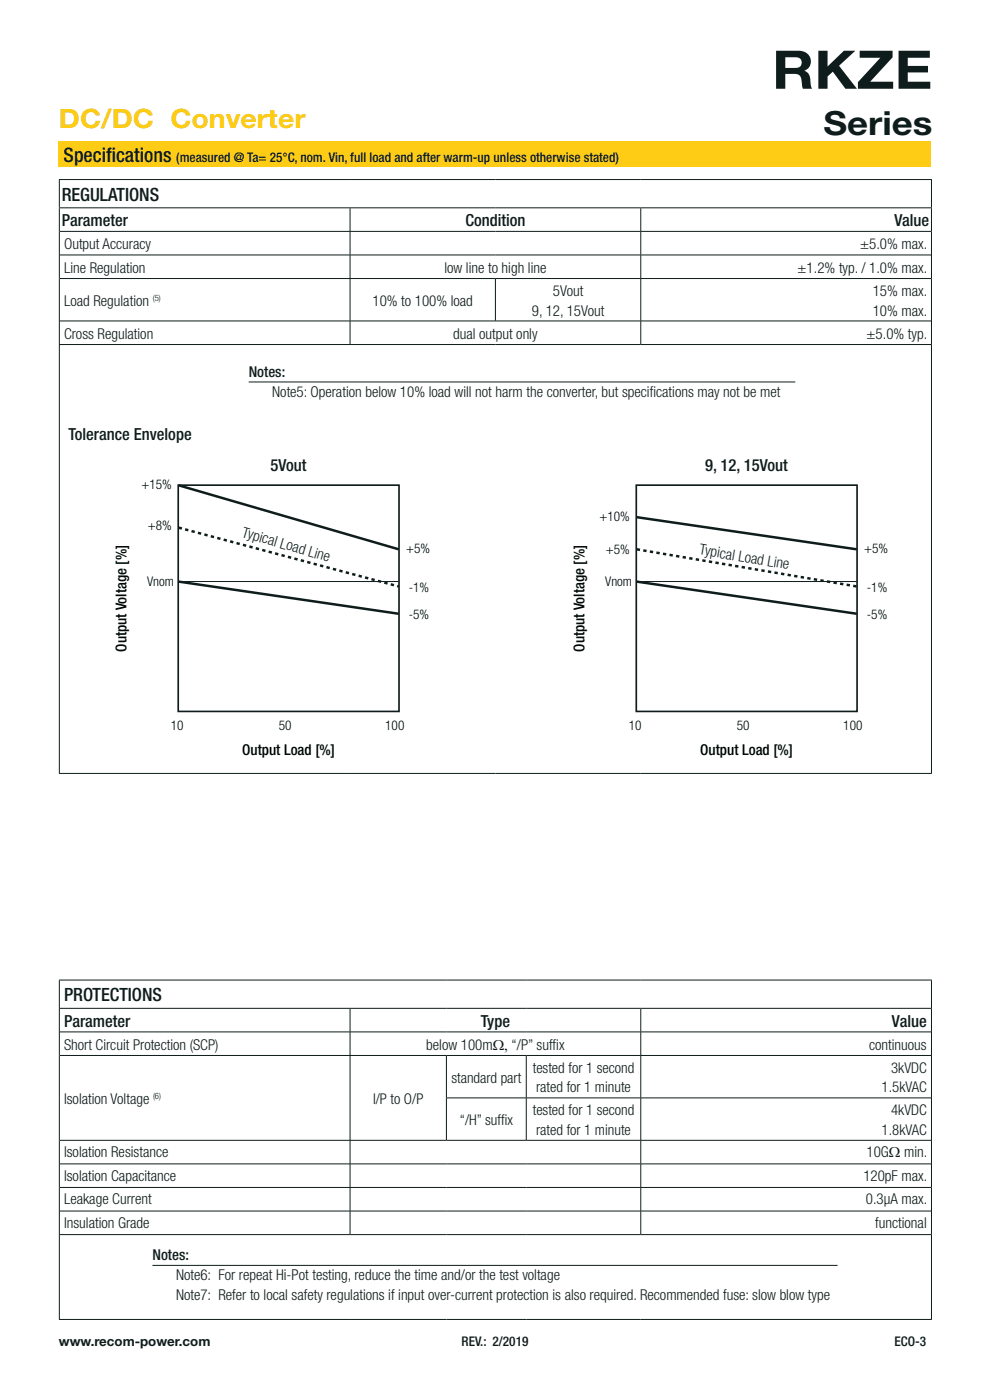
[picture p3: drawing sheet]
<svg xmlns="http://www.w3.org/2000/svg" width="210mm" height="297mm" viewBox="0 0 210 297" stroke-linecap="round" stroke-linejoin="round" font-family="sans-serif">
<defs><g id="words">
<text font-size="11.3" fill="#0e1c1b" x="163.8" y="18.8">RKZE</text>
<text font-size="7.1" fill="#0e1c1b" x="174.7" y="28.7">Series</text>
<text font-size="5.6" fill="#fecb15" x="12.5" y="27.2">DC/DC Converter</text>
<g font-size="4.2" fill="#0e1c1b">
<text x="13.5" y="34.4">Specif</text>
<text x="22.5" y="34.4">ications</text>
</g>
<g font-size="3.9" fill="#0e1c1b">
<text x="13.1" y="42.6">REGULATIONS</text>
<text x="13.6" y="212.4">PROTECTIONS</text>
</g>
<g font-size="3.5" fill="#0e1c1b">
<text x="13.1" y="48">Parameter</text>
<text x="98.7" y="48">Condition</text>
<text x="189.7" y="48">Value</text>
<text x="14.5" y="93.4">Tolerance Envelope</text>
<text x="57.4" y="99.9">5Vout</text>
<text x="149.6" y="99.9">9, 12, 15Vout</text>
<text x="13.6" y="217.8">Parameter</text>
<text x="102" y="217.8">Type</text>
<text x="189.2" y="217.8">Value</text>
</g>
<g font-size="3.2" fill="#0e1c1b">
<text x="13.6" y="52.9">Output Accuracy</text>
<text x="182.5" y="52.9">±5.0% max.</text>
<text x="13.6" y="57.9">Line Regulation</text>
<text x="94.3" y="57.9">low line to high line</text>
<text x="169.2" y="57.9">±1.2% typ. / 1.0% max.</text>
<text x="13.6" y="64.9">Load Regulation</text>
<text x="79" y="64.9">10% to 100% load</text>
<text x="117.3" y="62.7">5Vout</text>
<text x="185.1" y="62.7">15% max.</text>
<text x="13.6" y="71.8">Cross Regulation</text>
<text x="96.1" y="71.8">dual output only</text>
<text x="112.8" y="67">9, 12, 15Vout</text>
<text x="183.8" y="71.8">±5.0% typ.</text>
<text x="185.1" y="67">10% max.</text>
<text x="52.7" y="79.9">Notes:</text>
<text x="57.8" y="84.2">Note5: Operation below 10% load will not harm the converter, but specifications may not be met</text>
<text x="13.6" y="222.7">Short Circuit Protection (SCP)</text>
<text x="90.4" y="222.7">below 100mW, “/P” suffix</text>
<text x="184.4" y="222.7">continuous</text>
<text x="13.6" y="234.2">Isolation Voltage</text>
<text x="13.6" y="245.4">Isolation Resistance</text>
<text x="183.8" y="245.4">10GΩ min.</text>
<text x="13.6" y="250.4">Isolation Capacitance</text>
<text x="183.1" y="250.4">120pF max.</text>
<text x="13.6" y="255.4">Leakage Current</text>
<text x="183.7" y="255.4">0.3µA max.</text>
<text x="13.6" y="260.4">Insulation Grade</text>
<text x="185.7" y="260.4">functional</text>
<text x="32.3" y="267.4">Notes:</text>
<text x="37.3" y="271.6">Note6: For repeat Hi-Pot testing, reduce the time and/or the test voltage</text>
<text x="37.3" y="275.8">Note7: Refer to local safety regulations if input over-current protection is also required. Recommended fuse: slow blow type</text>
</g>
<g font-size="3.2" fill="#11211f">
<text x="51.2" y="113.8" transform="rotate(16 51.2 113.8)">Typical Load Line</text>
<text x="148.2" y="117.6" transform="rotate(10 148.2 117.6)">Typical Load Line</text>
</g>
<g font-size="3.2" fill="#000001">
<text x="26.8" y="138.3" transform="rotate(-90 26.8 138.3)">Output Voltage [%]</text>
<text x="124" y="138.3" transform="rotate(-90 124 138.3)">Output Voltage [%]</text>
<text x="51.4" y="160.1">Output Load [%]</text>
<text x="148.5" y="160.1">Output Load [%]</text>
</g>
<g font-size="3.1" fill="#0e1c1b">
<text x="113" y="227.6">tested for 1 second</text>
<text x="189" y="227.6">3kVDC</text>
<text x="95.7" y="229.7">standard part</text>
<text x="113.7" y="231.8">rated for 1 minute</text>
<text x="187" y="231.8">1.5kVAC</text>
<text x="79.1" y="234.2">I/P to O/P</text>
<text x="97.5" y="238.7">“/H” suffix</text>
<text x="113" y="236.6">tested for 1 second</text>
<text x="189" y="236.6">4kVDC</text>
<text x="113.7" y="240.8">rated for 1 minute</text>
<text x="187" y="240.8">1.8kVAC</text>
</g>
<g font-size="2.8" fill="#0e1c1b">
<text x="37.4" y="34.4">(measured @ Ta= 25°C, nom. Vin, full load and after warm-up unless otherwise stated)</text>
<text x="12.5" y="285.6">www.recom-power.com</text>
<text x="97.9" y="285.6">REV.: 2/2019</text>
<text x="189.8" y="285.6">ECO-3</text>
</g>
<g font-size="2.8" fill="#000001">
<text x="30" y="103.8">+15%</text>
<text x="31.3" y="112.5">+8%</text>
<text x="127.1" y="110.5">+10%</text>
<text x="86.1" y="117.3">+5%</text>
<text x="128.5" y="117.4">+5%</text>
<text x="183.3" y="117.3">+5%</text>
<text x="31.2" y="124.4">Vnom</text>
<text x="86.7" y="125.5">-1%</text>
<text x="128.4" y="124.4">Vnom</text>
<text x="183.9" y="125.5">-1%</text>
<text x="86.7" y="131.3">-5%</text>
<text x="183.9" y="131.3">-5%</text>
<text x="36.2" y="154.8">10</text>
<text x="59.1" y="154.8">50</text>
<text x="81.7" y="154.8">100</text>
<text x="133.4" y="154.8">10</text>
<text x="156.3" y="154.8">50</text>
<text x="178.9" y="154.8">100</text>
</g>
<g font-size="1.9" fill="#0e1c1b">
<text x="32.4" y="63.8">(5)</text>
<text x="32.5" y="233.1">(6)</text>
</g>
</g></defs>
<path d="M12.5 30h185v5.5h-185z" fill="#fecb15"/>
<g fill="none" stroke="#0e1c1b" stroke-width=".21">
<path d="M12.5 38.1h185.2M12.6 38.2v5.8M197.6 38.2v5.8M12.5 44.1h185.2M12.6 44.2v28.8M12.7 49.1h184.8M12.7 54.1h184.8M12.7 59.1h184.8M74.3 44.2v4.8M74.3 49.1v4.9M74.3 54.1v4.9M74.3 59.1v8.9"/>
<path d="M105.1 59.1v8.9M135.9 44.2v4.8M135.9 49.1v4.9M135.9 54.1v4.9M135.9 59.1v8.9M197.6 44.2v28.8M12.5 73.1h185.2M12.6 73.2v90.8M12.7 68.1h184.8M74.3 68.1v4.9M135.9 68.1v4.9M197.6 73.2v90.8"/>
<path d="M52.7 81h116M37.8 123.4h46.8M135 123.4h46.7M12.5 164.1h185.2M12.5 213.9h185.2M12.5 207.9h185.2M12.6 208v5.8M12.6 214v47.8M12.7 218.9h184.8M74.3 214v4.9M74.3 219v4.9M135.9 214v4.9"/>
<path d="M135.9 219v4.9M197.6 208v5.8M197.6 214v9.9M12.7 223.9h185M74.3 224v17.9M94.7 232.9h102.8M94.7 224v8.9M94.7 233v8.9M111.6 224v8.9M111.6 233v8.9M135.9 224v8.9M135.9 233v8.9"/>
<path d="M197.6 224v17.9M12.7 241.9h185M12.7 246.9h184.8M12.7 251.9h184.8M12.7 256.9h184.8M74.3 242v4.9M74.3 247v4.9M74.3 252v4.9M74.3 257v4.8M135.9 242v4.9M135.9 247v4.9M135.9 252v4.9"/>
<path d="M135.9 257v4.8M197.6 242v19.8M12.5 261.9h185.2M12.5 279.9h185.2M12.6 262v17.8M32.3 268.4h145.4M197.6 262v17.8"/>
</g>
<path d="M37.8 102.9h46.8v48h-46.8zM135 102.9h46.8v48h-46.8z" fill="none" stroke="#0e1c1b" stroke-width=".35"/>
<path d="M37.8 102.9l46.8 13.6M135 109.7l46.7 6.8M37.8 123.4l46.8 6.8M135 123.4l46.7 6.8" fill="none" stroke="#0e1c1b" stroke-width=".53"/>
<path d="M37.9 111.9l46.7 12.5M135.1 116.5l46.6 7.9" fill="none" stroke="#0e1c1b" stroke-width=".53" stroke-dasharray=".7" stroke-linecap="butt"/>
<use href="#words"/>
</svg>
